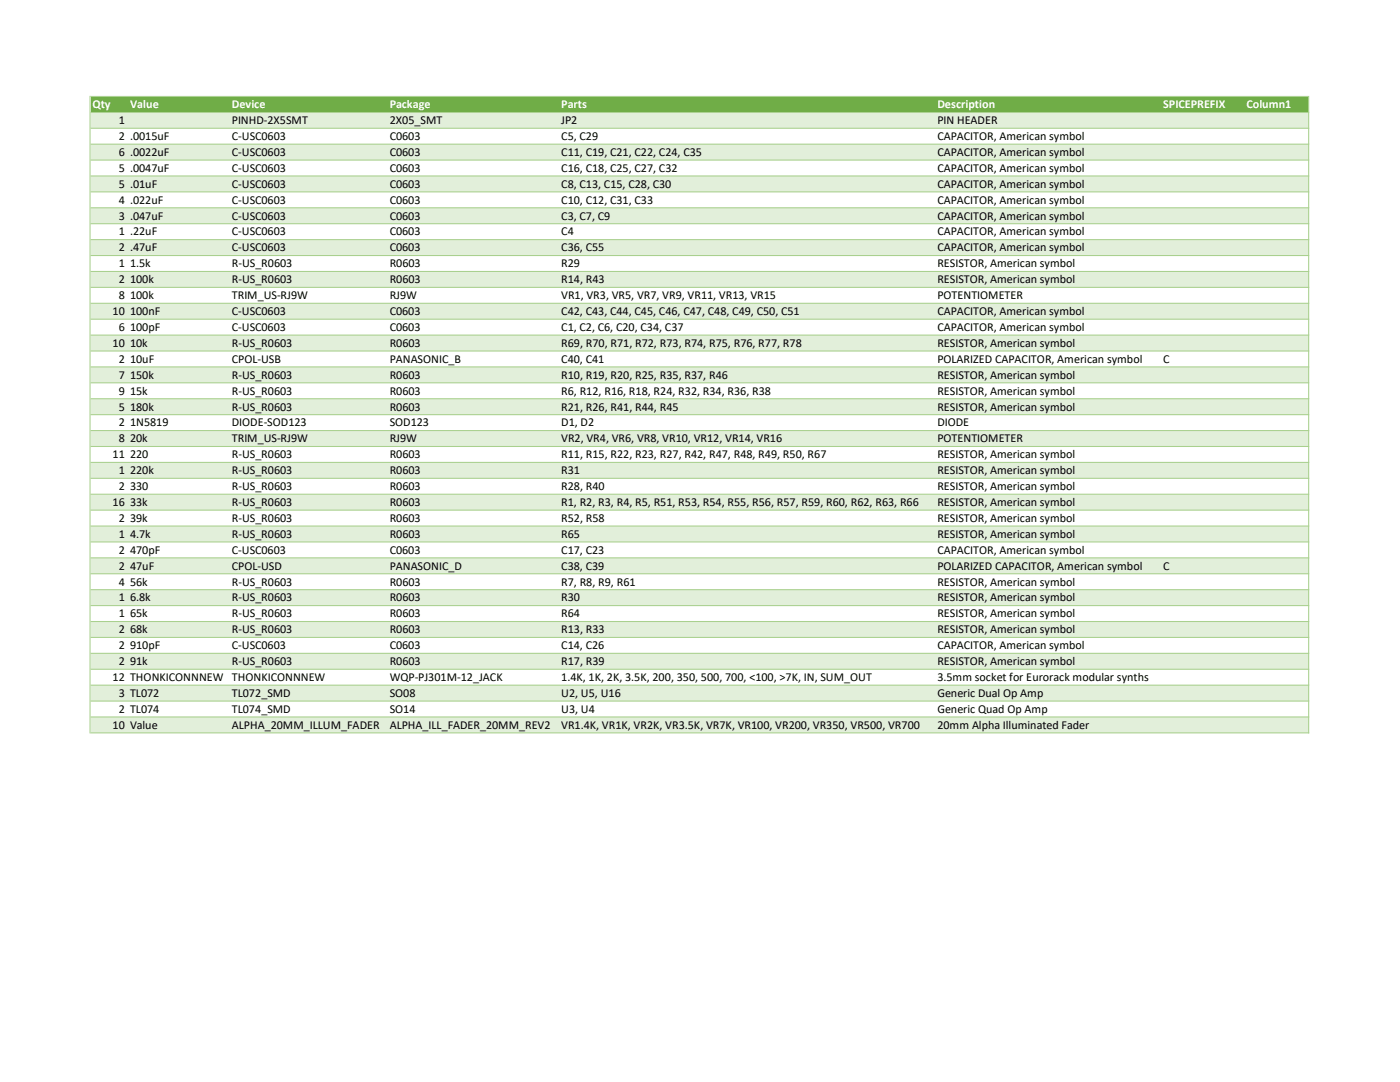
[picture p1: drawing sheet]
<svg xmlns="http://www.w3.org/2000/svg" width="279mm" height="216mm" viewBox="0 0 279 216" stroke-linecap="round" stroke-linejoin="round" font-family="sans-serif">
<defs><g id="words">
<g font-size="2.4" fill="#fff">
<text x="18.5" y="21.6">Qty</text>
<text x="26" y="21.6">Value</text>
<text x="46.3" y="21.6">Device</text>
<text x="77.8" y="21.6">Package</text>
<text x="112" y="21.6">Parts</text>
<text x="187.1" y="21.6">Description</text>
<text x="232.2" y="21.6">SPICEPREFIX</text>
<text x="248.8" y="21.6">Column1</text>
</g>
<g font-size="2.4">
<text x="23.7" y="24.8">1</text>
<text x="23.7" y="27.9">2 .0015uF</text>
<text x="46.3" y="24.8">PINHD-2X5SMT</text>
<text x="46.3" y="27.9">C-USC0603</text>
<text x="77.8" y="24.8">2X05_SMT</text>
<text x="77.8" y="27.9">C0603</text>
<text x="112" y="24.8">JP2</text>
<text x="112" y="27.9">C5, C29</text>
<text x="187.1" y="24.8">PIN HEADER</text>
<text x="187.1" y="27.9">CAPACITOR, American symbol</text>
<text x="23.7" y="31.1">6 .0022uF</text>
<text x="23.7" y="34.3">5 .0047uF</text>
<text x="46.3" y="31.1">C-USC0603</text>
<text x="46.3" y="34.3">C-USC0603</text>
<text x="77.8" y="31.1">C0603</text>
<text x="77.8" y="34.3">C0603</text>
<text x="112" y="31.1">C11, C19, C21, C22, C24, C35</text>
<text x="112" y="34.3">C16, C18, C25, C27, C32</text>
<text x="187.1" y="31.1">CAPACITOR, American symbol</text>
<text x="187.1" y="34.3">CAPACITOR, American symbol</text>
<text x="23.7" y="37.5">5 .01uF</text>
<text x="23.7" y="40.6">4 .022uF</text>
<text x="46.3" y="37.5">C-USC0603</text>
<text x="46.3" y="40.6">C-USC0603</text>
<text x="77.8" y="37.5">C0603</text>
<text x="77.8" y="40.6">C0603</text>
<text x="112" y="37.5">C8, C13, C15, C28, C30</text>
<text x="112" y="40.6">C10, C12, C31, C33</text>
<text x="187.1" y="37.5">CAPACITOR, American symbol</text>
<text x="187.1" y="40.6">CAPACITOR, American symbol</text>
<text x="23.7" y="43.8">3 .047uF</text>
<text x="23.7" y="47">1 .22uF</text>
<text x="46.3" y="43.8">C-USC0603</text>
<text x="46.3" y="47">C-USC0603</text>
<text x="77.8" y="43.8">C0603</text>
<text x="77.8" y="47">C0603</text>
<text x="112" y="43.8">C3, C7, C9</text>
<text x="112" y="47">C4</text>
<text x="187.1" y="43.8">CAPACITOR, American symbol</text>
<text x="187.1" y="47">CAPACITOR, American symbol</text>
<text x="23.7" y="50.2">2 .47uF</text>
<text x="23.7" y="53.3">1</text>
<text x="26" y="53.3">1.5k</text>
<text x="46.3" y="50.2">C-USC0603</text>
<text x="46.3" y="53.3">R-US_R0603</text>
<text x="77.8" y="50.2">C0603</text>
<text x="77.8" y="53.3">R0603</text>
<text x="112" y="50.2">C36, C55</text>
<text x="112" y="53.3">R29</text>
<text x="187.1" y="50.2">CAPACITOR, American symbol</text>
<text x="187.1" y="53.3">RESISTOR, American symbol</text>
<text x="23.7" y="56.5">2</text>
<text x="23.7" y="59.7">8</text>
<text x="26" y="56.5">100k</text>
<text x="26" y="59.7">100k</text>
<text x="46.3" y="56.5">R-US_R0603</text>
<text x="46.3" y="59.7">TRIM_US-RJ9W</text>
<text x="77.8" y="56.5">R0603</text>
<text x="77.8" y="59.7">RJ9W</text>
<text x="112" y="56.5">R14, R43</text>
<text x="112" y="59.7">VR1, VR3, VR5, VR7, VR9, VR11, VR13, VR15</text>
<text x="187.1" y="56.5">RESISTOR, American symbol</text>
<text x="187.1" y="59.7">POTENTIOMETER</text>
<text x="22.5" y="62.9">10</text>
<text x="26" y="62.9">100nF</text>
<text x="46.3" y="62.9">C-USC0603</text>
<text x="77.8" y="62.9">C0603</text>
<text x="112" y="62.9">C42, C43, C44, C45, C46, C47, C48, C49, C50, C51</text>
<text x="187.1" y="62.9">CAPACITOR, American symbol</text>
<text x="22.5" y="69.2">10</text>
<text x="23.7" y="66">6</text>
<text x="26" y="66">100pF</text>
<text x="26" y="69.2">10k</text>
<text x="46.3" y="66">C-USC0603</text>
<text x="46.3" y="69.2">R-US_R0603</text>
<text x="77.8" y="66">C0603</text>
<text x="77.8" y="69.2">R0603</text>
<text x="112" y="66">C1, C2, C6, C20, C34, C37</text>
<text x="112" y="69.2">R69, R70, R71, R72, R73, R74, R75, R76, R77, R78</text>
<text x="187.1" y="66">CAPACITOR, American symbol</text>
<text x="187.1" y="69.2">RESISTOR, American symbol</text>
<text x="23.7" y="72.4">2</text>
<text x="23.7" y="75.6">7</text>
<text x="26" y="72.4">10uF</text>
<text x="26" y="75.6">150k</text>
<text x="46.3" y="72.4">CPOL-USB</text>
<text x="46.3" y="75.6">R-US_R0603</text>
<text x="77.8" y="72.4">PANASONIC_B</text>
<text x="77.8" y="75.6">R0603</text>
<text x="112" y="72.4">C40, C41</text>
<text x="112" y="75.6">R10, R19, R20, R25, R35, R37, R46</text>
<text x="187.1" y="72.4">POLARIZED CAPACITOR, American symbol</text>
<text x="187.1" y="75.6">RESISTOR, American symbol</text>
<text x="232.2" y="72.4">C</text>
<text x="23.7" y="78.7">9</text>
<text x="23.7" y="81.9">5</text>
<text x="26" y="78.7">15k</text>
<text x="26" y="81.9">180k</text>
<text x="46.3" y="78.7">R-US_R0603</text>
<text x="46.3" y="81.9">R-US_R0603</text>
<text x="77.8" y="78.7">R0603</text>
<text x="77.8" y="81.9">R0603</text>
<text x="112" y="78.7">R6, R12, R16, R18, R24, R32, R34, R36, R38</text>
<text x="112" y="81.9">R21, R26, R41, R44, R45</text>
<text x="187.1" y="78.7">RESISTOR, American symbol</text>
<text x="187.1" y="81.9">RESISTOR, American symbol</text>
<text x="23.7" y="85.1">2</text>
<text x="23.7" y="88.3">8</text>
<text x="26" y="85.1">1N5819</text>
<text x="26" y="88.3">20k</text>
<text x="46.3" y="85.1">DIODE-SOD123</text>
<text x="46.3" y="88.3">TRIM_US-RJ9W</text>
<text x="77.8" y="85.1">SOD123</text>
<text x="77.8" y="88.3">RJ9W</text>
<text x="112" y="85.1">D1, D2</text>
<text x="112" y="88.3">VR2, VR4, VR6, VR8, VR10, VR12, VR14, VR16</text>
<text x="187.1" y="85.1">DIODE</text>
<text x="187.1" y="88.3">POTENTIOMETER</text>
<text x="22.5" y="91.4">11</text>
<text x="23.7" y="94.6">1</text>
<text x="26" y="91.4">220</text>
<text x="26" y="94.6">220k</text>
<text x="46.3" y="91.4">R-US_R0603</text>
<text x="46.3" y="94.6">R-US_R0603</text>
<text x="77.8" y="91.4">R0603</text>
<text x="77.8" y="94.6">R0603</text>
<text x="112" y="91.4">R11, R15, R22, R23, R27, R42, R47, R48, R49, R50, R67</text>
<text x="112" y="94.6">R31</text>
<text x="187.1" y="91.4">RESISTOR, American symbol</text>
<text x="187.1" y="94.6">RESISTOR, American symbol</text>
<text x="22.5" y="101">16</text>
<text x="23.7" y="97.8">2</text>
<text x="26" y="97.8">330</text>
<text x="26" y="101">33k</text>
<text x="46.3" y="97.8">R-US_R0603</text>
<text x="46.3" y="101">R-US_R0603</text>
<text x="77.8" y="97.8">R0603</text>
<text x="77.8" y="101">R0603</text>
<text x="112" y="97.8">R28, R40</text>
<text x="112" y="101">R1, R2, R3, R4, R5, R51, R53, R54, R55, R56, R57, R59, R60, R62, R63, R66</text>
<text x="187.1" y="97.8">RESISTOR, American symbol</text>
<text x="187.1" y="101">RESISTOR, American symbol</text>
<text x="23.7" y="104.1">2</text>
<text x="23.7" y="107.3">1</text>
<text x="26" y="104.1">39k</text>
<text x="26" y="107.3">4.7k</text>
<text x="46.3" y="104.1">R-US_R0603</text>
<text x="46.3" y="107.3">R-US_R0603</text>
<text x="77.8" y="104.1">R0603</text>
<text x="77.8" y="107.3">R0603</text>
<text x="112" y="104.1">R52, R58</text>
<text x="112" y="107.3">R65</text>
<text x="187.1" y="104.1">RESISTOR, American symbol</text>
<text x="187.1" y="107.3">RESISTOR, American symbol</text>
<text x="23.7" y="110.5">2</text>
<text x="23.7" y="113.7">2</text>
<text x="26" y="110.5">470pF</text>
<text x="26" y="113.7">47uF</text>
<text x="46.3" y="110.5">C-USC0603</text>
<text x="46.3" y="113.7">CPOL-USD</text>
<text x="77.8" y="110.5">C0603</text>
<text x="77.8" y="113.7">PANASONIC_D</text>
<text x="112" y="110.5">C17, C23</text>
<text x="112" y="113.7">C38, C39</text>
<text x="187.1" y="110.5">CAPACITOR, American symbol</text>
<text x="187.1" y="113.7">POLARIZED CAPACITOR, American symbol</text>
<text x="232.2" y="113.7">C</text>
<text x="23.7" y="116.8">4</text>
<text x="26" y="116.8">56k</text>
<text x="46.3" y="116.8">R-US_R0603</text>
<text x="77.8" y="116.8">R0603</text>
<text x="112" y="116.8">R7, R8, R9, R61</text>
<text x="187.1" y="116.8">RESISTOR, American symbol</text>
<text x="23.7" y="120">1</text>
<text x="23.7" y="123.2">1</text>
<text x="26" y="120">6.8k</text>
<text x="26" y="123.2">65k</text>
<text x="46.3" y="120">R-US_R0603</text>
<text x="46.3" y="123.2">R-US_R0603</text>
<text x="77.8" y="120">R0603</text>
<text x="77.8" y="123.2">R0603</text>
<text x="112" y="120">R30</text>
<text x="112" y="123.2">R64</text>
<text x="187.1" y="120">RESISTOR, American symbol</text>
<text x="187.1" y="123.2">RESISTOR, American symbol</text>
<text x="23.7" y="126.4">2</text>
<text x="23.7" y="129.5">2</text>
<text x="26" y="126.4">68k</text>
<text x="26" y="129.5">910pF</text>
<text x="46.3" y="126.4">R-US_R0603</text>
<text x="46.3" y="129.5">C-USC0603</text>
<text x="77.8" y="126.4">R0603</text>
<text x="77.8" y="129.5">C0603</text>
<text x="112" y="126.4">R13, R33</text>
<text x="112" y="129.5">C14, C26</text>
<text x="187.1" y="126.4">RESISTOR, American symbol</text>
<text x="187.1" y="129.5">CAPACITOR, American symbol</text>
<text x="22.5" y="135.9">12 THONKICONNNEW THONKICONNNEW</text>
<text x="23.7" y="132.7">2</text>
<text x="26" y="132.7">91k</text>
<text x="46.3" y="132.7">R-US_R0603</text>
<text x="77.8" y="132.7">R0603</text>
<text x="77.8" y="135.9">WQP-PJ301M-12_JACK</text>
<text x="112" y="132.7">R17, R39</text>
<text x="112" y="135.9">1.4K, 1K, 2K, 3.5K, 200, 350, 500, 700, &lt;100, &gt;7K, IN, SUM_OUT</text>
<text x="187.1" y="132.7">RESISTOR, American symbol</text>
<text x="187.1" y="135.9">3.5mm socket for Eurorack modular synths</text>
<text x="23.7" y="139.1">3 TL072</text>
<text x="23.7" y="142.2">2 TL074</text>
<text x="46.3" y="139.1">TL072_SMD</text>
<text x="46.3" y="142.2">TL074_SMD</text>
<text x="77.8" y="139.1">SO08</text>
<text x="77.8" y="142.2">SO14</text>
<text x="112" y="139.1">U2, U5, U16</text>
<text x="112" y="142.2">U3, U4</text>
<text x="187.1" y="139.1">Generic Dual Op Amp</text>
<text x="187.1" y="142.2">Generic Quad Op Amp</text>
<text x="22.5" y="145.4">10 Value</text>
<text x="46.3" y="145.4">ALPHA_20MM_ILLUM_FADER</text>
<text x="77.8" y="145.4">ALPHA_ILL_FADER_20MM_REV2</text>
<text x="112" y="145.4">VR1.4K, VR1K, VR2K, VR3.5K, VR7K, VR100, VR200, VR350, VR500, VR700</text>
<text x="187.1" y="145.4">20mm Alpha Illuminated Fader</text>
</g>
</g></defs>
<path d="M18.1 19.4h243.1v3h-243.1z" fill="#70ad47"/>
<path d="M18.1 22.4h243.1v3.2h-243.1zM18.1 28.7h243.1v3.3h-243.1zM18.1 35.1h243.1v3.2h-243.1zM18.1 41.4h243.1v3.3h-243.1zM18.1 47.8h243.1v3.2h-243.1zM18.1 54.1h243.1v3.3h-243.1zM18.1 60.5h243.1v3.2h-243.1zM18.1 66.8h243.1v3.3h-243.1zM18.1 73.2h243.1v3.2h-243.1zM18.1 79.5h243.1v3.3h-243.1zM18.1 85.9h243.1v3.2h-243.1zM18.1 92.2h243.1v3.3h-243.1zM18.1 98.6h243.1v3.2h-243.1zM18.1 104.9h243.1v3.3h-243.1zM18.1 111.3h243.1v3.2h-243.1zM18.1 117.6h243.1v3.3h-243.1zM18.1 124h243.1v3.2h-243.1zM18.1 130.3h243.1v3.3h-243.1zM18.1 136.7h243.1v3.2h-243.1zM18.1 143h243.1v3.3h-243.1z" fill-rule="evenodd" fill="#e2efda"/>
<g fill="#a9d08e">
<path d="M17.9 19.1h.2v127.2h-.2zM261.1 19.3h.2v127h-.2z" fill-rule="evenodd"/>
<path d="M18.1 19.1h243.2v.2h-243.2zM18.1 22.3h243.2v.2h-243.2zM18.1 25.5h243.2v.2h-243.2zM18.1 28.7h243.2v.2h-243.2zM18.1 31.8h243.2v.2h-243.2zM18.1 35h243.2v.2h-243.2zM18.1 38.2h243.2v.2h-243.2zM18.1 41.4h243.2v.2h-243.2zM18.1 44.5h243.2v.2h-243.2zM18.1 47.7h243.2v.2h-243.2zM18.1 50.9h243.2v.2h-243.2zM18.1 54.1h243.2v.2h-243.2zM18.1 57.2h243.2v.2h-243.2zM18.1 60.4h243.2v.2h-243.2zM18.1 63.6h243.2v.2h-243.2zM18.1 66.8h243.2v.2h-243.2zM18.1 69.9h243.2v.2h-243.2zM18.1 73.1h243.2v.2h-243.2zM18.1 76.3h243.2v.2h-243.2zM18.1 79.5h243.2v.2h-243.2zM18.1 82.6h243.2v.2h-243.2zM18.1 85.8h243.2v.2h-243.2zM18.1 89h243.2v.2h-243.2zM18.1 92.2h243.2v.2h-243.2zM18.1 95.3h243.2v.2h-243.2zM18.1 98.5h243.2v.2h-243.2zM18.1 101.7h243.2v.2h-243.2zM18.1 104.9h243.2v.2h-243.2zM18.1 108h243.2v.2h-243.2zM18.1 111.2h243.2v.2h-243.2zM18.1 114.4h243.2v.2h-243.2zM18.1 117.6h243.2v.2h-243.2zM18.1 120.7h243.2v.2h-243.2zM18.1 123.9h243.2v.2h-243.2zM18.1 127.1h243.2v.2h-243.2zM18.1 130.3h243.2v.2h-243.2zM18.1 133.4h243.2v.2h-243.2zM18.1 136.6h243.2v.2h-243.2zM18.1 139.8h243.2v.2h-243.2zM18.1 143h243.2v.2h-243.2zM18.1 146.1h243.2v.2h-243.2z" fill-rule="evenodd"/>
</g>
<use href="#words"/>
</svg>
